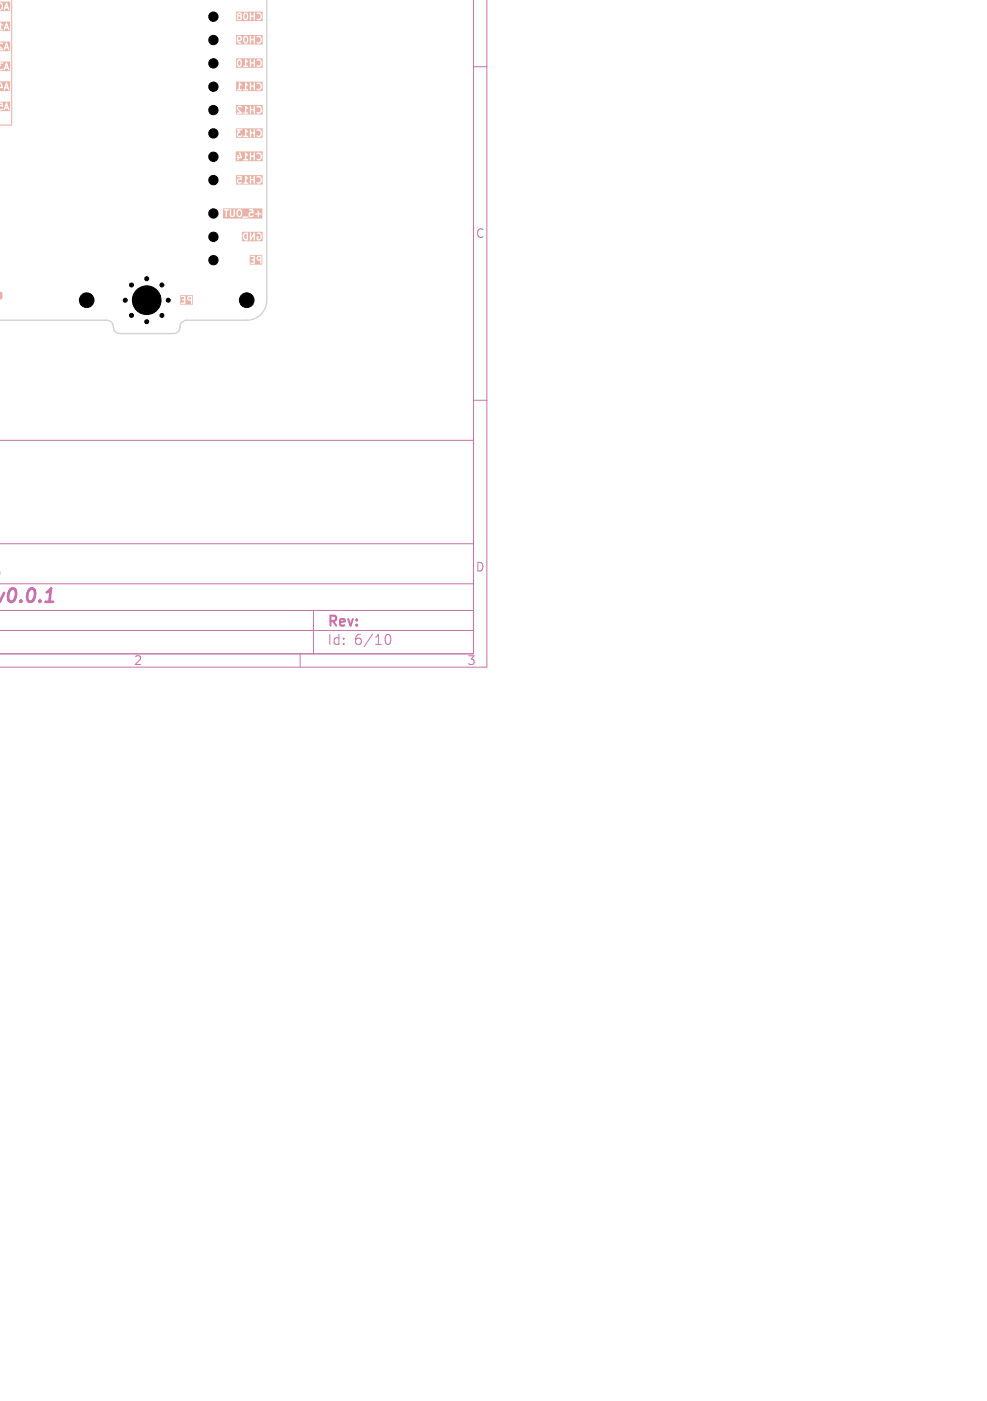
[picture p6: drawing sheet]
<svg xmlns="http://www.w3.org/2000/svg" width="148mm" height="210mm" viewBox="0 0 148 210" stroke-linecap="round" stroke-linejoin="round" font-family="sans-serif">
<defs><g id="words">
<text font-size="2.8" fill="#c872ab" x=".6" y="90.9">v0.0.1</text>
<g font-size="2.1" fill="#c872ab">
<text x="49" y="94.3">Rev:</text>
<text x="49" y="96.9">Id:</text>
<text x="53.1" y="96.9">6/10</text>
</g>
<g font-size="1.8" fill="#c872ab">
<text x="71.3" y="35.9">C</text>
<text x="71.3" y="85.9">D</text>
<text x="20" y="99.9">2</text>
<text x="70" y="99.9">3</text>
</g>
</g></defs>
<g fill="none" stroke="#c872ab" stroke-width=".15">
<path d="M71 0v98h-71h71v-32h-71M73 0v100h-73M71 10h2M71 60h2M0 85.7h.1M0 94.5h71M0 91.5h71M0 87.5h71M0 81.5h71M0 85.7l-.1 .4M45 98v2M47 91.5v6.5"/>
<path d="M57.7 95.7a.55 .55 0 0 1 .4-.6h.1a.94 .94 0 0 1 0 1.5h-.1a.55 .55 0 0 1-.4-.6"/>
</g>
<path d="M1.7 -.1v18.9h-1.8" fill="none" stroke="#e8b2a7" stroke-width=".16"/>
<g fill="#e8b2a7">
<path d="M1 3.8l.1 .3h-.2z"/>
<path d="M-.1 3.2h1.6v1.5h-1.6v-.3v.2h.5l.1-.2 .2 .1 .1-.2h.3l.2 .2 .1-.1-.4-1-.5 1h-.3v-.7l.2 .1 .1-.1-.4-.3h-.1l-.1 1z"/>
<path d="M1 12.8l.1 .3h-.2z"/>
<path d="M-.1 12.2h1.6v1.5h-1.6v-.6v.5l.1-.2h.5l.2 .1 .1-.2h.3l.2 .2 .1-.1-.4-1-.5 1h-.5v-.2h.4l.1-.1-.4-.8-.1 .1 .2 .6h-.2l-.1-.3v.4z"/>
<path d="M35.3 22.7h4.1v1.5h-4.1v-.6l.3 .1 .1 .4 .1-.2 1.4 .1v-.1h-.3v-.7l.2 .1 .1-.1-.2-.2h.5v1h.2v-.5h.3v.5l.1 .1 .1-1.1h.3v.1a.36 .36 0 0 1 .6 .3 .36 .36 0 0 1-.5 .4h-.1v.1l.3 .2 .4-.3 .1-.4-.3-.5h-.3l-.2 .1h-.3l-.1-.1-.1 .4h-.3l-.1-.4-.6 .1-.2-.1h-.1v1h-.9v-.2l.5-.1-.3-.7-.1-.1-.1 .1 .2 .6h-.2v-.2l-.1-.1-.1 .3-.3 .1z"/>
<path d="M38.7 38.6h.3v.3l-.3-.1z"/>
<path d="M37.4 38.2h1.9v1.5h-1.9v-1.3l.2 .2h.4v.2l-.3 .1 .1 .1h.2v.4h-.4v.1h.6v-.9h.3l.1 .4 .4 .1v.4h.2v-1.1h-.5l-.2 .2h-.3v-.2h-.8z"/>
<path d="M0 .6a.47 .47 0 0 1 0 .8l-.1-.2z"/>
<path d="M1 .8l.1 .3h-.2z"/>
<path d="M-.1 .2h1.6v1.5h-1.6v-.9l.1 .7 .5-.1 .2 .1 .1-.2h.3l.2 .2 .1-.1-.4-1-.5 1h-.2l.2-.3-.1-.5-.1-.2h-.3l-.1 .4z"/>
<path d="M1 9.8l.1 .3h-.2z"/>
<path d="M-.1 9.2h1.6v1.5h-1.6v-.7v.5l.6-.1 .2 .1 .1-.2h.3l.2 .2 .1-.1-.4-1-.5 1-.1-.1h-.5v-.3l.3-.1-.2-.3 .5-.1-.1-.1h-.5v.6z"/>
<path d="M35.4 12.2h4v1.5h-4v-.3l.2 .2h.6l.1-.2h.2v.2l.7-.1v-.1h-.3v-.7l.2 .1 .1-.1-.2-.2h.5v1h.2v-.5h.3v.5l.1 .1 .1-1.1h.3v.1a.36 .36 0 0 1 .6 .3 .36 .36 0 0 1-.5 .4h-.1v.1l.3 .2 .4-.3 .1-.4-.3-.5h-.3l-.2 .1h-.3l-.1-.1-.1 .4h-.3l-.1-.4-.6 .1-.2-.1-.1 1h-.4h-.3v-.7l.2 .1 .1-.1-.4-.3h-.1v1h-.4z"/>
<path d="M35.7 5.6h.3v.3h-.3z"/>
<path d="M36.7 5.6h.1a.47 .47 0 0 1 0 .8l-.1-.3z"/>
<path d="M35.4 5.2h4v1.5h-4v-1.1h.1l.1 .7 .3 .3h.2l.1-.2-.3-.1-.2-.1 .4-.1 .2-.3h.2l.1 .7h.5l.1-.4-.1-.6h.4v1h.2v-.5h.3v.5l.1 .1 .1-1.1 .4 .1a.27 .27 0 0 1 .4 .1 .35 .35 0 0 1 .1 .5 .35 .35 0 0 1-.5 .1h-.1v.1l.3 .2 .4-.3 .1-.4-.3-.5h-.3l-.2 .1h-.3l-.1-.1-.1 .4h-.3l-.1-.4-.5 .1-.3-.1-.2 .1-.1 .3h-.2l-.1-.3-.2-.1h-.2l-.4 .2z"/>
<path d="M35.7 31.6h.1h.3v.5l-.1 .3-.3-.1z"/>
<path d="M33.4 31.2h5.9v1.6h-5.9v-1.4l.4 .2 .1 1 .1-.1v-.9l.3-.1h.2v.8l.2 .3 .5-.2v-.6h.3v.5l.1 .2h.7l.1 .1h.8l.1-.1-.1-.1-1.1 .1 .2-.1v-.4h1v.4l.3 .2 .2-.1 .2-.2h-.5v-.2h.8v.1h.3l.1 .4 .1-.1v-.3l.4-.1-.1-.1h-.3v-.4l-.1 .1-.1 .3-1.1 .1 .1-.2 .4 .1-.1-.6h-.6l.1 .2h.4v.1l-.4 .1-.1 .2h-1v-.4l-.3-.2h-.3l-.2 .4h-.3v-.4h-.1l-.1 .8-.2 .2-.1-.2-.1-.8h-1.2z"/>
<path d="M35.7 2.1h.3l.1 .1-.3 .1z"/>
<path d="M36.7 2.1h.1a.47 .47 0 0 1 0 .8l-.1-.3z"/>
<path d="M35.4 1.7h4v1.5h-4v-1.1h.1l.1 .3-.1 .4 .3 .3 .4-.2v-.6h.3l.1 .7h.4l.2-.4-.1-.6h.4v1h.2v-.5h.3v.5l.1 .1 .1-1.1h.3v.1a.36 .36 0 0 1 .6 .3 .36 .36 0 0 1-.5 .4h-.1v.1l.3 .2 .4-.3 .1-.4-.3-.5h-.3l-.2 .1h-.3l-.1-.1-.1 .4h-.3l-.1-.4-.5 .1-.3-.1-.2 .1-.1 .3h-.3l.1-.2-.3-.2h-.2l-.4 .2z"/>
<path d="M1 6.8l.1 .3h-.2z"/>
<path d="M-.1 6.2h1.6v1.5h-1.6v-1.1v.4l.3 .4h-.3v.2h.5l.1-.2 .2 .1 .1-.2h.3l.2 .2 .1-.1-.4-1h-.1l-.4 1-.6-.6v-.2h.5v-.1l-.2-.1h-.3v.2z"/>
<path d="M35.4 26.2h4v1.5h-4v-.7h.1l.1 .4 .2 .1 .4-.1h.3v.2l.7-.1v-.1h-.3v-.7l.2 .1 .1-.1-.2-.2h.5v1h.2v-.5h.3v.5l.1 .1 .1-1.1h.3v.1a.36 .36 0 0 1 .6 .3 .36 .36 0 0 1-.5 .4h-.1v.1l.3 .2 .4-.3 .1-.4-.3-.5h-.3l-.2 .1h-.3l-.1-.1-.1 .4h-.3l-.1-.4-.6 .1-.2-.1-.1 1h-.5v-.1l-.4 .1-.1-.2 .1-.3 .5 .1-.1-.6h-.6v.1l.4 .1 .1 .1h-.3l-.4 .3z"/>
<path d="M35.4 19.2h4v1.5h-4v-.7h.1l.1 .4 .2 .1 .5-.1 .2 .2 .7-.1v-.1h-.3v-.7l.2 .1 .1-.1-.2-.2h.5v1h.2v-.5h.3v.5l.1 .1 .1-1.1h.3v.1a.36 .36 0 0 1 .6 .3 .36 .36 0 0 1-.5 .4h-.1v.1l.3 .2 .4-.3 .1-.4-.3-.5h-.3l-.2 .1h-.3l-.1-.1-.1 .4h-.3l-.1-.4-.6 .1-.2-.1-.1 1h-.4l-.1-.1h-.4l-.1-.3 .3-.1-.2-.3h.4l.1-.2h-.7l-.1 .1 .2 .3-.3 .2z"/>
<path d="M1 15.8l.1 .3h-.2z"/>
<path d="M-.1 15.2h1.6v1.5h-1.6v-.7v.5l.5-.1 .3 .1 .1-.2h.3l.2 .2 .1-.1-.4-1-.5 1h-.1v-.1h-.5v-.3h.4l.2-.1-.1-.5h-.5v.2h.3v.1h-.3v.3z"/>
<path d="M35.4 15.7h4v1.5h-4v-1.1h.1l.1 .3 .4 .5h-.4v.2h.6l.1-.2 .2 .2 .7-.1v-.1h-.3v-.7l.2 .1 .1-.1-.2-.2h.5v1h.2v-.5h.3v.5l.1 .1 .1-1.1h.3v.1a.36 .36 0 0 1 .6 .3 .36 .36 0 0 1-.5 .4h-.1v.1l.3 .2 .4-.3 .1-.4-.3-.5h-.3l-.2 .1h-.3l-.1-.1-.1 .4h-.3l-.1-.4-.6 .1-.2-.1-.1 1h-.4l-.6-.7 .1-.1h.4l.1-.1-.2-.1h-.3l-.4 .2z"/>
<path d="M35.8 9.1h.1a.47 .47 0 0 1 0 .8l-.2-.3z"/>
<path d="M35.4 8.7h4v1.5h-4v-.9h.1l.1 .5 .2 .2 .7-.1v.2h.6l.1-.2h-.3v-.7l.2 .1 .1-.1-.2-.2h.5v1h.2v-.5h.3v.5l.1 .1 .1-1.1h.3v.1a.36 .36 0 0 1 .6 .3 .36 .36 0 0 1-.5 .4h-.1v.1l.3 .2 .4-.3 .1-.4-.3-.5h-.3l-.2 .1h-.3l-.1-.1-.1 .4h-.3l-.1-.4-.6 .1-.2-.1-.1 1h-.6l.2-.3-.1-.6-.4-.1-.2 .1-.1 .3h-.1z"/>
<path d="M28.3 44.6h.3v.3l-.3-.1z"/>
<path d="M27 44.2h1.9v1.5h-1.9v-1.3l.2 .2h.4v.2l-.3 .1 .1 .1h.2v.4h-.4v.1h.6v-.9h.2l.2 .4 .4 .1v.4h.2v-1.1h-.5l-.3 .2h-.2v-.2h-.8z"/>
<path d="M36.7 35.2l.3-.1v.8a.41 .41 0 0 1-.4-.3 .41 .41 0 0 1 .1-.4z"/>
<path d="M36.3 34.7h3.1v1.5h-3.1v-.8h.1l.1 .4 .1 .2h.6v-1h.3v1h.1l.4-.7 .1 .7h.1v-.5h.3l.1 .5h.4l.3-.5-.1-.4-.5-.2-.2 .1v.1a.4 .4 0 0 1 .6 .3 .4 .4 0 0 1-.4 .4v-.2h.1v-.1h-.6v-.6l-.5 .7-.1-.7-.1 .1-.4-.1h-.4l-.3 .5h-.1z"/>
<circle cx="35.9" cy="2.7" r=".2"/>
</g>
<path d="M-.1 41v2.3a.4 .4 0 0 0 .4 .6v.5a.31 .31 0 0 1 0 .3 .31 .31 0 0 1-.4 .2v2v-3.5v3.5z" fill="#e8b2a7" stroke="#e8b2a7" stroke-width=".15"/>
<path d="M40 0v45a3 3 0 0 1-3 3h-9a1.16 1.16 0 0 0-1.1 1.3l-.3 .5-.5 .2h-8.1a1.16 1.16 0 0 1-1.1-1.3l-.3-.5-.6-.2h-16.1" fill="none" stroke="#d0d2cd" stroke-width=".2"/>
<g fill="#000" stroke="#000" stroke-width=".15">
<circle cx="32" cy="2.5" r=".7"/>
<circle cx="32" cy="9.5" r=".7"/>
<circle cx="32" cy="16.5" r=".7"/>
<circle cx="32" cy="6" r=".7"/>
<circle cx="32" cy="20" r=".7"/>
<circle cx="32" cy="13" r=".7"/>
<circle cx="32" cy="23.5" r=".7"/>
<circle cx="32" cy="35.5" r=".7"/>
<circle cx="32" cy="39" r=".7"/>
<circle cx="32" cy="27" r=".7"/>
<circle cx="32" cy="32" r=".7"/>
<circle cx="13" cy="45" r="1.1"/>
<circle cx="18.8" cy="45" r=".3"/>
<circle cx="19.7" cy="42.7" r=".3"/>
<circle cx="19.7" cy="47.3" r=".3"/>
<circle cx="22" cy="45" r="2.15"/>
<circle cx="22" cy="48.2" r=".3"/>
<circle cx="22" cy="41.8" r=".3"/>
<circle cx="24.3" cy="42.7" r=".3"/>
<circle cx="24.3" cy="47.3" r=".3"/>
<circle cx="25.2" cy="45" r=".3"/>
<circle cx="37" cy="45" r="1.1"/>
</g>
<use href="#words"/>
</svg>
